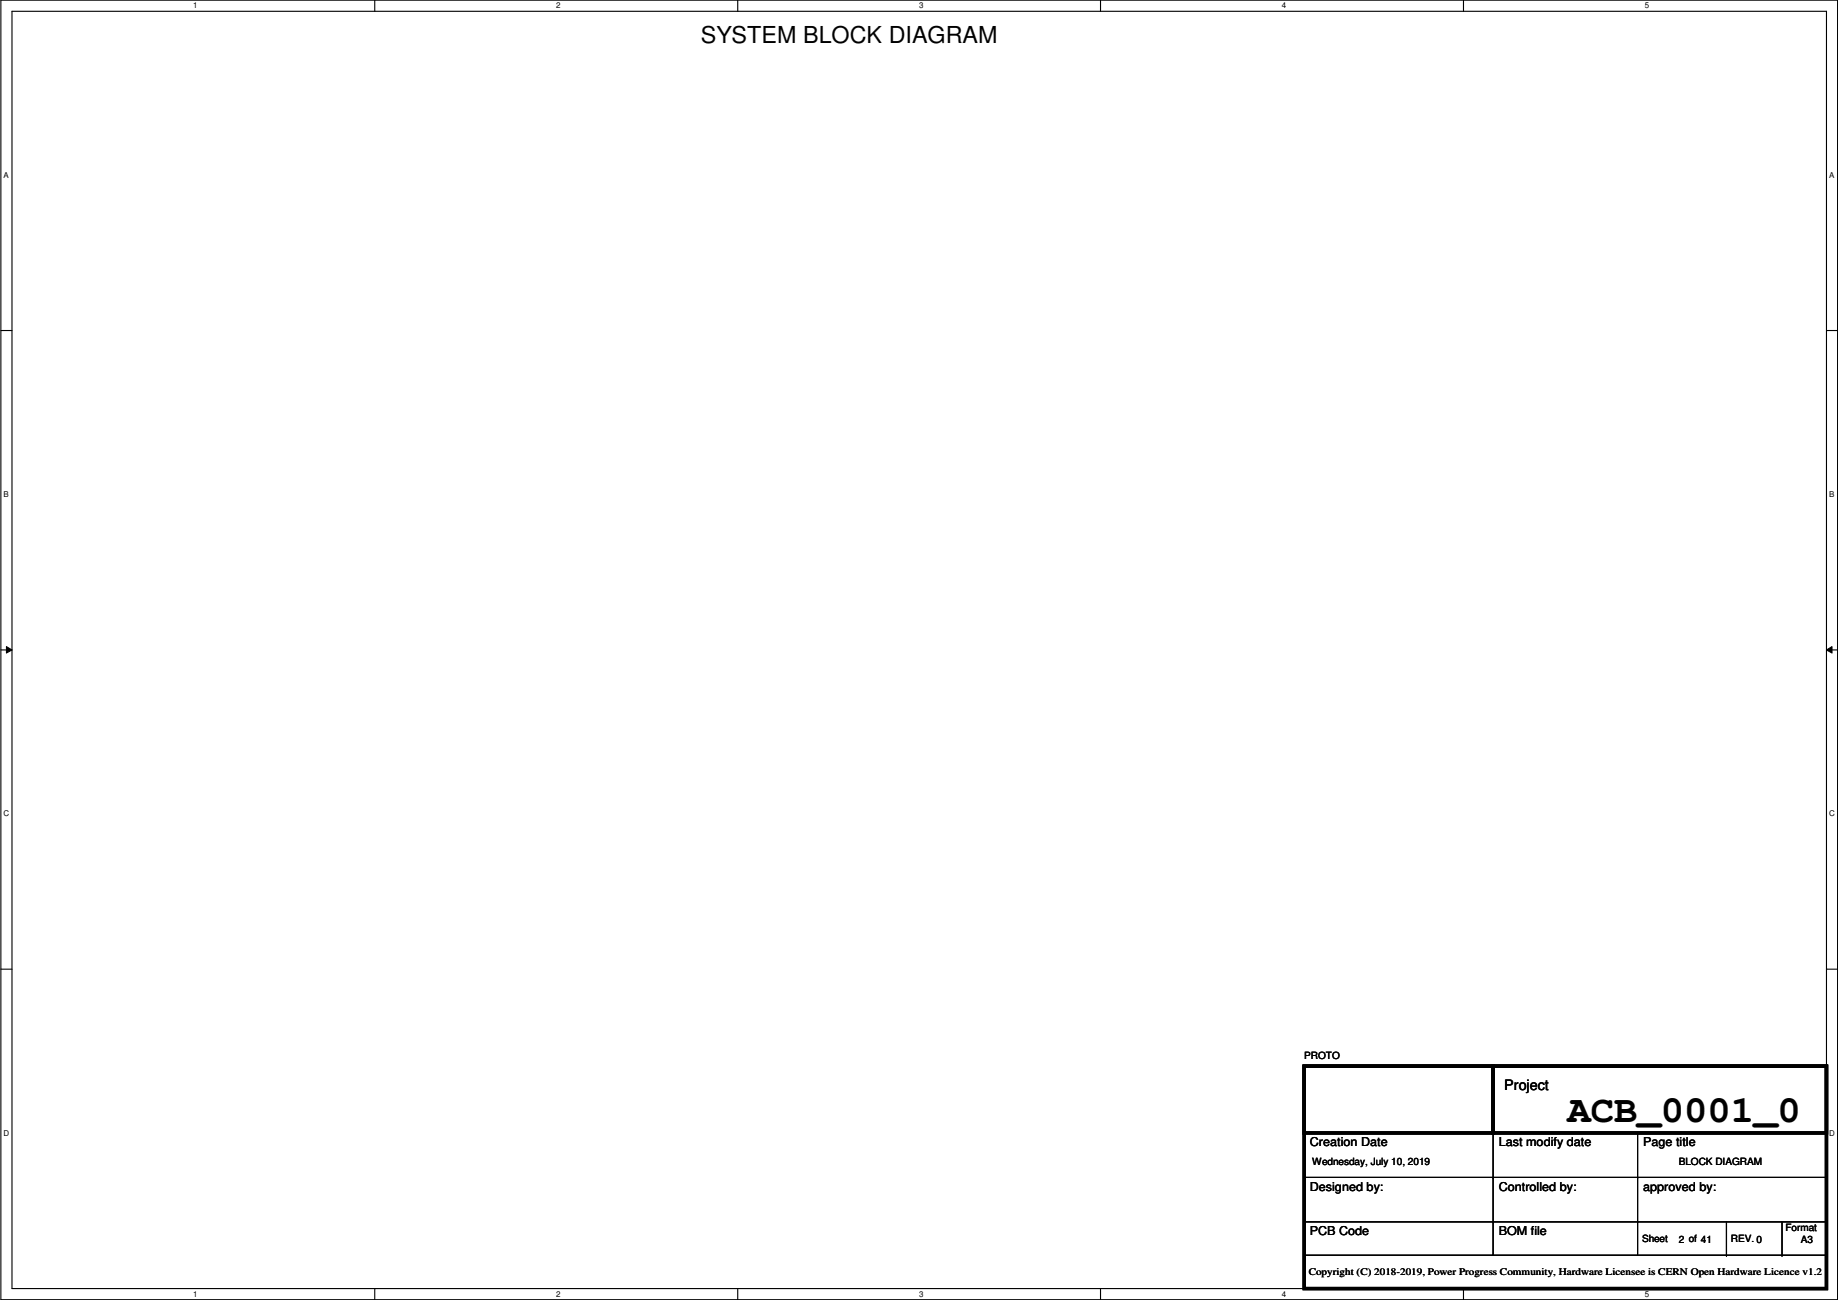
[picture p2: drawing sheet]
<svg xmlns="http://www.w3.org/2000/svg" width="420mm" height="297mm" viewBox="0 0 420 297" stroke-linecap="round" stroke-linejoin="round" font-family="sans-serif">
<defs><g id="words">
<text font-size="8.9" x="358.3" y="256.4">ACB_0001_0</text>
<text font-size="5.3" x="160.2" y="9.9">SYSTEM BLOCK DIAGRAM</text>
<text font-size="3.3" x="343.9" y="249.1">Project</text>
<g font-size="2.8">
<text x="299.4" y="261.9">Creation Date</text>
<text x="342.6" y="261.9">Last modify date</text>
<text x="375.6" y="261.9">Page title</text>
<text x="299.4" y="272.1">Designed by:</text>
<text x="342.6" y="272.1">Controlled by:</text>
<text x="375.6" y="272.1">approved by:</text>
<text x="299.4" y="282.2">PCB Code</text>
<text x="342.6" y="282.2">BOM file</text>
</g>
<g font-size="2.3">
<text x="298.1" y="241.9">PROTO</text>
<text x="299.9" y="266.3">Wednesday, July 10, 2019</text>
<text x="383.7" y="266.3">BLOCK DIAGRAM</text>
<text x="408.1" y="281.3">Format</text>
<text x="375.4" y="283.8">Sheet</text>
<text x="383.7" y="284.1">2 of 41</text>
<text x="395.7" y="283.8">REV. 0</text>
<text x="411.7" y="284.1">A3</text>
<text x="299.2" y="291.4">Copyright (C) 2018-2019, Power Progress Community, Hardware Licensee is CERN Open Hardware Licence v1.2</text>
</g>
<g font-size="1.8">
<text x="44.2" y="1.9">1</text>
<text x="127.1" y="1.9">2</text>
<text x="210.1" y="1.9">3</text>
<text x="293" y="1.9">4</text>
<text x="376" y="1.9">5</text>
<text x=".8" y="40.6">A</text>
<text x="418.2" y="40.6">A</text>
<text x=".8" y="113.6">B</text>
<text x="418.2" y="113.6">B</text>
<text x=".8" y="186.6">C</text>
<text x="418.2" y="186.6">C</text>
<text x=".8" y="259.5">D</text>
<text x="418.2" y="259.5">D</text>
<text x="44.2" y="296.3">1</text>
<text x="127.1" y="296.3">2</text>
<text x="210.1" y="296.3">3</text>
<text x="293" y="296.3">4</text>
<text x="376" y="296.3">5</text>
</g>
</g></defs>
<path d="M.2 0h419.9v297h-419.9zM2.7 2.6h414.8v291.8h-414.8z" fill="none" stroke="#000" stroke-width=".25"/>
<g fill="#fff">
<path d="M44.2 .3h1v2h-1z"/>
<path d="M44.2 294.7h1v2h-1z"/>
</g>
<path d="M85.7 0v2.6M85.7 294.4v2.6" fill="none" stroke="#000" stroke-width=".25"/>
<g fill="#fff">
<path d="M127.1 .3h1v2h-1z"/>
<path d="M127.1 294.7h1v2h-1z"/>
</g>
<path d="M168.6 0v2.6M168.6 294.4v2.6" fill="none" stroke="#000" stroke-width=".25"/>
<g fill="#fff">
<path d="M210.1 .3h1v2h-1z"/>
<path d="M210.1 294.7h1v2h-1z"/>
</g>
<path d="M251.6 0v2.6M251.6 294.4v2.6" fill="none" stroke="#000" stroke-width=".25"/>
<g fill="#fff">
<path d="M293 .3h1v2h-1z"/>
<path d="M293 294.7h1v2h-1z"/>
</g>
<path d="M334.5 0v2.6M334.5 294.4v2.6" fill="none" stroke="#000" stroke-width=".25"/>
<g fill="#fff">
<path d="M376 .3h1v2h-1z"/>
<path d="M376 294.7h1v2h-1z"/>
<path d="M.8 39h1.2v2h-1.2z"/>
<path d="M418.2 39h1.1v2h-1.1z"/>
<path d="M.8 112h1.2v2h-1.2z"/>
<path d="M418.2 112h1.1v2h-1.1z"/>
</g>
<path d="M.2 75.5h2.5M417.5 75.5h2.6" fill="none" stroke="#000" stroke-width=".25"/>
<g fill="#fff">
<path d="M.8 185h1.3v1.9h-1.3z"/>
<path d="M418.2 185h1.2v1.9h-1.2z"/>
</g>
<path d="M.2 148.5h2.5M417.5 148.5h2.6" fill="none" stroke="#000" stroke-width=".25"/>
<path d="M1.5 147.7l1.2 .8-1.2 .7zM417.5 148.5l1.3-.8v1.5z" fill="#000"/>
<path d="M1.5 147.7l1.2 .8-1.2 .7zM417.5 148.5l1.3-.8v1.5z" fill="none" stroke="#000" stroke-width=".23"/>
<g fill="#fff">
<path d="M.8 257.9h1.3v2h-1.3z"/>
<path d="M418.2 257.9h1.2v2h-1.2z"/>
</g>
<g fill="none" stroke="#000" stroke-width=".25">
<path d="M.2 221.4h2.5M417.5 221.4h2.6M298.1 243.6h12.7M310.8 243.6h.1M341.3 258.9v20.3M374.3 258.9v20.3M298.1 269h119.4M298.1 279.2h119.4M341.3 269h.1M341.3 279.2h.1M341.3 279.2v7.6h-43.2M374.3 269h.1"/>
<path d="M374.3 279.2h.1M374.3 279.2v7.6h-33M394.7 279.2v7.6M407.4 279.2v7.6M417.5 269h.1M417.5 279.2h.1M374.3 286.8h43.2M394.7 286.8h.1M407.4 286.8h.1M417.5 286.8h.1"/>
</g>
<path d="M298.1 243.6h43.2v15.3h-43.2zM298.1 243.6h119.4v50.8h-119.4zM341.3 243.6h76.2v15.3h-76.2z" fill="none" stroke="#000" stroke-width=".76"/>
<use href="#words"/>
</svg>
